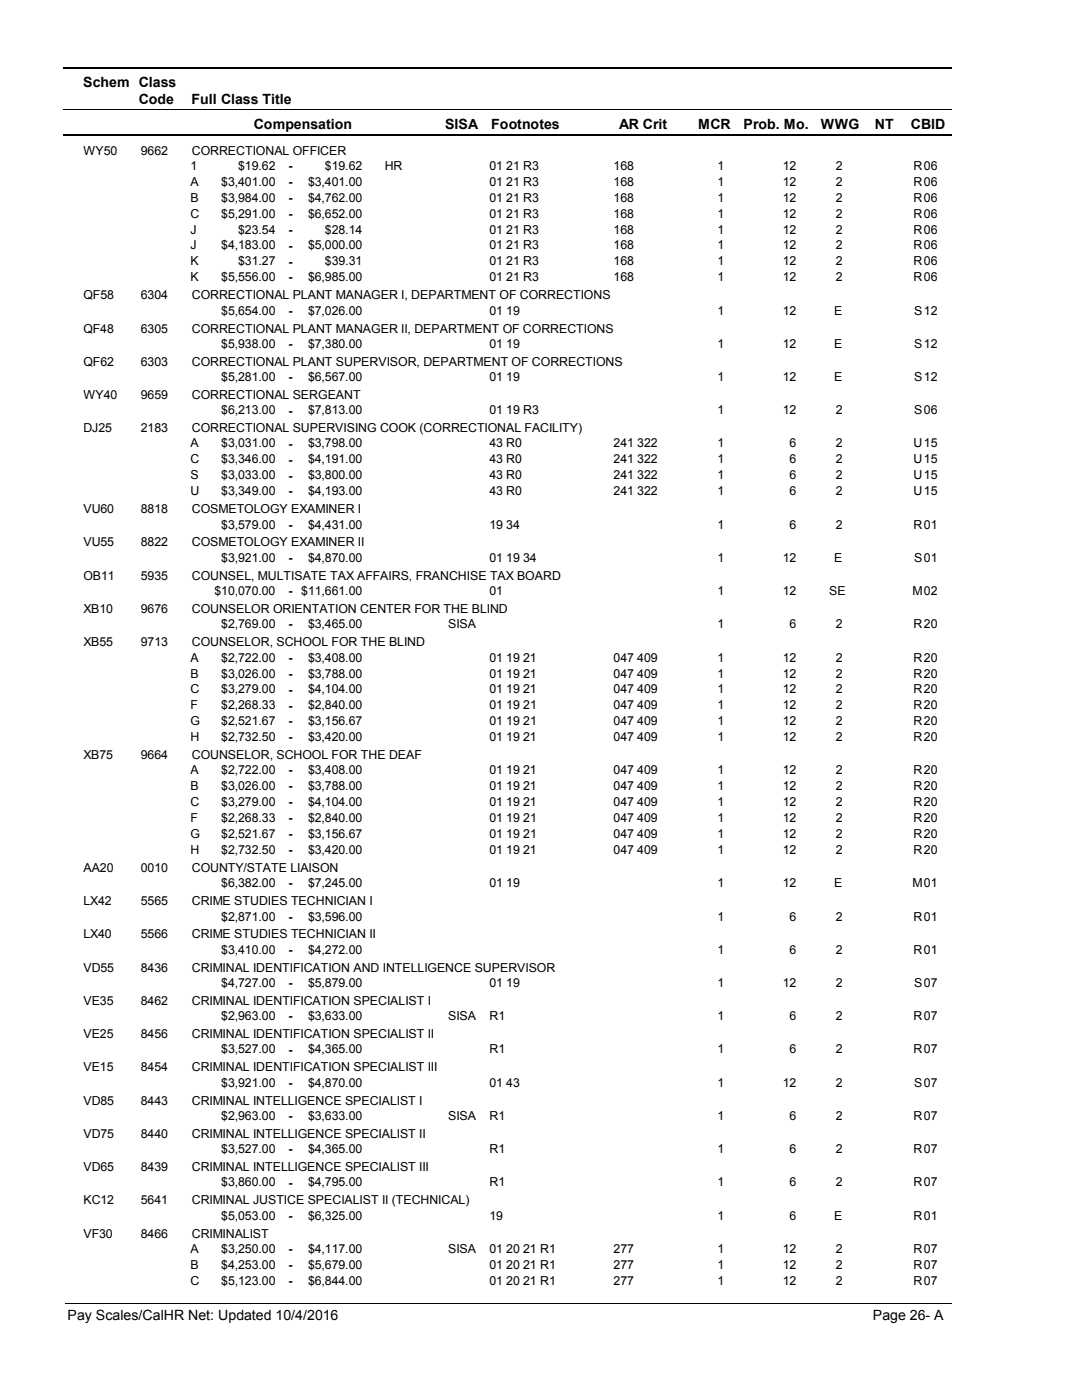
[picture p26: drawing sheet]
<svg xmlns="http://www.w3.org/2000/svg" width="216mm" height="279mm" viewBox="0 0 216 279" stroke-linecap="round" stroke-linejoin="round" font-family="sans-serif">
<defs><g id="words">
<g font-size="2.8">
<text x="16.6" y="17.3">Schem Class</text>
<text x="27.7" y="20.7">Code</text>
<text x="38.2" y="20.7">Full Class Title</text>
<text x="50.6" y="25.7">Compensation</text>
<text x="88.7" y="25.7">SISA</text>
<text x="98" y="25.7">Footnotes</text>
<text x="123.5" y="25.7">AR Crit</text>
<text x="139.2" y="25.7">MCR</text>
<text x="148.3" y="25.7">Prob. Mo.</text>
<text x="163.7" y="25.7">WWG</text>
<text x="174.5" y="25.7">NT</text>
<text x="181.6" y="25.7">CBID</text>
<text x="13.5" y="263.5">Pay Scales/CalHR Net: Updated 10/4/2016</text>
<text x="174.1" y="263.5">Page 26- A</text>
</g>
<g font-size="2.5">
<text x="16.6" y="30.8">WY50</text>
<text x="28.1" y="30.8">9662</text>
<text x="38" y="33.9">1</text>
<text x="38.2" y="30.8">CORRECTIONAL OFFICER</text>
<text x="47.5" y="33.9">$19.62</text>
<text x="57.5" y="33.9">-</text>
<text x="64.8" y="33.9">$19.62</text>
<text x="76.7" y="33.9">HR</text>
<text x="97.6" y="33.9">01 21 R3</text>
<text x="122.4" y="33.9">168</text>
<text x="143.1" y="33.9">1</text>
<text x="156.1" y="33.9">12</text>
<text x="166.6" y="33.9">2</text>
<text x="182.2" y="33.9">R</text>
<text x="184.2" y="33.9">06</text>
<text x="38" y="37.1">A</text>
<text x="38" y="40.3">B</text>
<text x="44.1" y="37.1">$3,401.00</text>
<text x="44.1" y="40.3">$3,984.00</text>
<text x="57.5" y="37.1">-</text>
<text x="57.5" y="40.3">-</text>
<text x="61.4" y="37.1">$3,401.00</text>
<text x="61.4" y="40.3">$4,762.00</text>
<text x="97.6" y="37.1">01 21 R3</text>
<text x="97.6" y="40.3">01 21 R3</text>
<text x="122.4" y="37.1">168</text>
<text x="122.4" y="40.3">168</text>
<text x="143.1" y="37.1">1</text>
<text x="143.1" y="40.3">1</text>
<text x="156.1" y="37.1">12</text>
<text x="156.1" y="40.3">12</text>
<text x="166.6" y="37.1">2</text>
<text x="166.6" y="40.3">2</text>
<text x="182.2" y="37.1">R</text>
<text x="182.2" y="40.3">R</text>
<text x="184.2" y="37.1">06</text>
<text x="184.2" y="40.3">06</text>
<text x="38" y="43.4">C</text>
<text x="38" y="46.6">J</text>
<text x="44.1" y="43.4">$5,291.00</text>
<text x="47.5" y="46.6">$23.54</text>
<text x="57.5" y="43.5">-</text>
<text x="57.5" y="46.7">-</text>
<text x="61.4" y="43.4">$6,652.00</text>
<text x="64.8" y="46.6">$28.14</text>
<text x="97.6" y="43.4">01 21 R3</text>
<text x="97.6" y="46.6">01 21 R3</text>
<text x="122.4" y="43.4">168</text>
<text x="122.4" y="46.6">168</text>
<text x="143.1" y="43.4">1</text>
<text x="143.1" y="46.6">1</text>
<text x="156.1" y="43.4">12</text>
<text x="156.1" y="46.6">12</text>
<text x="166.6" y="43.4">2</text>
<text x="166.6" y="46.6">2</text>
<text x="182.2" y="43.4">R</text>
<text x="182.2" y="46.6">R</text>
<text x="184.2" y="43.4">06</text>
<text x="184.2" y="46.6">06</text>
<text x="38" y="49.8">J</text>
<text x="38" y="53">K</text>
<text x="44.1" y="49.8">$4,183.00</text>
<text x="47.5" y="53">$31.27</text>
<text x="57.5" y="49.8">-</text>
<text x="57.5" y="53">-</text>
<text x="61.4" y="49.8">$5,000.00</text>
<text x="64.8" y="53">$39.31</text>
<text x="97.6" y="49.8">01 21 R3</text>
<text x="97.6" y="53">01 21 R3</text>
<text x="122.4" y="49.8">168</text>
<text x="122.4" y="53">168</text>
<text x="143.1" y="49.8">1</text>
<text x="143.1" y="53">1</text>
<text x="156.1" y="49.8">12</text>
<text x="156.1" y="53">12</text>
<text x="166.6" y="49.8">2</text>
<text x="166.6" y="53">2</text>
<text x="182.2" y="49.8">R</text>
<text x="182.2" y="53">R</text>
<text x="184.2" y="49.8">06</text>
<text x="184.2" y="53">06</text>
<text x="16.6" y="59.7">QF58</text>
<text x="28.1" y="59.7">6304</text>
<text x="38" y="56.1">K</text>
<text x="38.2" y="59.7">CORRECTIONAL PLANT MANAGER I, DEPARTMENT OF CORRECTIONS</text>
<text x="44.1" y="56.1">$5,556.00</text>
<text x="57.5" y="56.2">-</text>
<text x="61.4" y="56.1">$6,985.00</text>
<text x="97.6" y="56.1">01 21 R3</text>
<text x="122.4" y="56.1">168</text>
<text x="143.1" y="56.1">1</text>
<text x="156.1" y="56.1">12</text>
<text x="166.6" y="56.1">2</text>
<text x="182.2" y="56.1">R</text>
<text x="184.2" y="56.1">06</text>
<text x="44.1" y="62.8">$5,654.00</text>
<text x="57.5" y="62.8">-</text>
<text x="61.4" y="62.8">$7,026.00</text>
<text x="97.6" y="62.8">01 19</text>
<text x="143.1" y="62.8">1</text>
<text x="156.1" y="62.8">12</text>
<text x="166.3" y="62.8">E</text>
<text x="182.3" y="62.8">S</text>
<text x="184.2" y="62.8">12</text>
<text x="16.6" y="66.4">QF48</text>
<text x="28.1" y="66.4">6305</text>
<text x="38.2" y="66.4">CORRECTIONAL PLANT MANAGER II, DEPARTMENT OF CORRECTIONS</text>
<text x="44.1" y="69.4">$5,938.00</text>
<text x="57.5" y="69.4">-</text>
<text x="61.4" y="69.4">$7,380.00</text>
<text x="97.6" y="69.4">01 19</text>
<text x="143.1" y="69.4">1</text>
<text x="156.1" y="69.4">12</text>
<text x="166.3" y="69.4">E</text>
<text x="182.3" y="69.4">S</text>
<text x="184.2" y="69.4">12</text>
<text x="16.6" y="73">QF62</text>
<text x="28.1" y="73">6303</text>
<text x="38.2" y="73">CORRECTIONAL PLANT SUPERVISOR, DEPARTMENT OF CORRECTIONS</text>
<text x="44.1" y="76.1">$5,281.00</text>
<text x="57.5" y="76.1">-</text>
<text x="61.4" y="76.1">$6,567.00</text>
<text x="97.6" y="76.1">01 19</text>
<text x="143.1" y="76.1">1</text>
<text x="156.1" y="76.1">12</text>
<text x="166.3" y="76.1">E</text>
<text x="182.3" y="76.1">S</text>
<text x="184.2" y="76.1">12</text>
<text x="16.6" y="79.6">WY40</text>
<text x="28.1" y="79.6">9659</text>
<text x="38.2" y="79.6">CORRECTIONAL SERGEANT</text>
<text x="44.1" y="82.7">$6,213.00</text>
<text x="57.5" y="82.7">-</text>
<text x="61.4" y="82.7">$7,813.00</text>
<text x="97.6" y="82.7">01 19 R3</text>
<text x="143.1" y="82.7">1</text>
<text x="156.1" y="82.7">12</text>
<text x="166.6" y="82.7">2</text>
<text x="182.3" y="82.7">S</text>
<text x="184.2" y="82.7">06</text>
<text x="16.6" y="86.3">DJ25</text>
<text x="28.1" y="86.3">2183</text>
<text x="38" y="89.3">A</text>
<text x="38.2" y="86.3">CORRECTIONAL SUPERVISING COOK (CORRECTIONAL FACILITY)</text>
<text x="44.1" y="89.3">$3,031.00</text>
<text x="57.5" y="89.3">-</text>
<text x="61.4" y="89.3">$3,798.00</text>
<text x="97.6" y="89.3">43 R0</text>
<text x="122.4" y="89.3">241 322</text>
<text x="143.1" y="89.3">1</text>
<text x="157.5" y="89.3">6</text>
<text x="166.6" y="89.3">2</text>
<text x="182.2" y="89.3">U</text>
<text x="184.2" y="89.3">15</text>
<text x="38" y="92.5">C</text>
<text x="38" y="95.7">S</text>
<text x="44.1" y="92.5">$3,346.00</text>
<text x="44.1" y="95.7">$3,033.00</text>
<text x="57.5" y="92.5">-</text>
<text x="57.5" y="95.7">-</text>
<text x="61.4" y="92.5">$4,191.00</text>
<text x="61.4" y="95.7">$3,800.00</text>
<text x="97.6" y="92.5">43 R0</text>
<text x="97.6" y="95.7">43 R0</text>
<text x="122.4" y="92.5">241 322</text>
<text x="122.4" y="95.7">241 322</text>
<text x="143.1" y="92.5">1</text>
<text x="143.1" y="95.7">1</text>
<text x="157.5" y="92.5">6</text>
<text x="157.5" y="95.7">6</text>
<text x="166.6" y="92.5">2</text>
<text x="166.6" y="95.7">2</text>
<text x="182.2" y="92.5">U</text>
<text x="182.2" y="95.7">U</text>
<text x="184.2" y="92.5">15</text>
<text x="184.2" y="95.7">15</text>
<text x="38" y="98.8">U</text>
<text x="44.1" y="98.8">$3,349.00</text>
<text x="57.5" y="98.9">-</text>
<text x="61.4" y="98.8">$4,193.00</text>
<text x="97.6" y="98.8">43 R0</text>
<text x="122.4" y="98.8">241 322</text>
<text x="143.1" y="98.8">1</text>
<text x="157.5" y="98.8">6</text>
<text x="166.6" y="98.8">2</text>
<text x="182.2" y="98.8">U</text>
<text x="184.2" y="98.8">15</text>
<text x="16.6" y="102.4">VU60</text>
<text x="28.1" y="102.4">8818</text>
<text x="38.2" y="102.4">COSMETOLOGY EXAMINER I</text>
<text x="44.1" y="105.5">$3,579.00</text>
<text x="57.5" y="105.5">-</text>
<text x="61.4" y="105.5">$4,431.00</text>
<text x="97.6" y="105.5">19 34</text>
<text x="143.1" y="105.5">1</text>
<text x="157.5" y="105.5">6</text>
<text x="166.6" y="105.5">2</text>
<text x="182.2" y="105.5">R</text>
<text x="184.2" y="105.5">01</text>
<text x="16.6" y="109.1">VU55</text>
<text x="28.1" y="109.1">8822</text>
<text x="38.2" y="109.1">COSMETOLOGY EXAMINER II</text>
<text x="44.1" y="112.1">$3,921.00</text>
<text x="57.5" y="112.2">-</text>
<text x="61.4" y="112.1">$4,870.00</text>
<text x="97.6" y="112.1">01 19 34</text>
<text x="143.1" y="112.1">1</text>
<text x="156.1" y="112.1">12</text>
<text x="166.3" y="112.1">E</text>
<text x="182.3" y="112.1">S</text>
<text x="184.2" y="112.1">01</text>
<text x="16.6" y="115.7">OB11</text>
<text x="28.1" y="115.7">5935</text>
<text x="38.2" y="115.7">COUNSEL, MULTISATE TAX AFFAIRS, FRANCHISE TAX BOARD</text>
<text x="42.8" y="118.7">$10,070.00</text>
<text x="57.5" y="118.8">-</text>
<text x="60.1" y="118.7">$11,661.00</text>
<text x="97.6" y="118.7">01</text>
<text x="143.1" y="118.7">1</text>
<text x="156.1" y="118.7">12</text>
<text x="165.4" y="118.7">SE</text>
<text x="181.9" y="118.7">M</text>
<text x="184.2" y="118.7">02</text>
<text x="16.6" y="122.3">XB10</text>
<text x="28.1" y="122.3">9676</text>
<text x="38.2" y="122.3">COUNSELOR ORIENTATION CENTER FOR THE BLIND</text>
<text x="44.1" y="125.4">$2,769.00</text>
<text x="57.5" y="125.4">-</text>
<text x="61.4" y="125.4">$3,465.00</text>
<text x="89.4" y="125.4">SISA</text>
<text x="143.1" y="125.4">1</text>
<text x="157.5" y="125.4">6</text>
<text x="166.6" y="125.4">2</text>
<text x="182.2" y="125.4">R</text>
<text x="184.2" y="125.4">20</text>
<text x="16.6" y="129">XB55</text>
<text x="28.1" y="129">9713</text>
<text x="38.2" y="129">COUNSELOR, SCHOOL FOR THE BLIND</text>
<text x="38" y="132.1">A</text>
<text x="38" y="135.2">B</text>
<text x="44.1" y="132.1">$2,722.00</text>
<text x="44.1" y="135.2">$3,026.00</text>
<text x="57.5" y="132.1">-</text>
<text x="57.5" y="135.3">-</text>
<text x="61.4" y="132.1">$3,408.00</text>
<text x="61.4" y="135.2">$3,788.00</text>
<text x="97.6" y="132.1">01 19 21</text>
<text x="97.6" y="135.2">01 19 21</text>
<text x="122.4" y="132.1">047 409</text>
<text x="122.4" y="135.2">047 409</text>
<text x="143.1" y="132.1">1</text>
<text x="143.1" y="135.2">1</text>
<text x="156.1" y="132.1">12</text>
<text x="156.1" y="135.2">12</text>
<text x="166.6" y="132.1">2</text>
<text x="166.6" y="135.2">2</text>
<text x="182.2" y="132.1">R</text>
<text x="182.2" y="135.2">R</text>
<text x="184.2" y="132.1">20</text>
<text x="184.2" y="135.2">20</text>
<text x="38" y="138.4">C</text>
<text x="38" y="141.6">F</text>
<text x="44.1" y="138.4">$3,279.00</text>
<text x="44.1" y="141.6">$2,268.33</text>
<text x="57.5" y="138.4">-</text>
<text x="57.5" y="141.6">-</text>
<text x="61.4" y="138.4">$4,104.00</text>
<text x="61.4" y="141.6">$2,840.00</text>
<text x="97.6" y="138.4">01 19 21</text>
<text x="97.6" y="141.6">01 19 21</text>
<text x="122.4" y="138.4">047 409</text>
<text x="122.4" y="141.6">047 409</text>
<text x="143.1" y="138.4">1</text>
<text x="143.1" y="141.6">1</text>
<text x="156.1" y="138.4">12</text>
<text x="156.1" y="141.6">12</text>
<text x="166.6" y="138.4">2</text>
<text x="166.6" y="141.6">2</text>
<text x="182.2" y="138.4">R</text>
<text x="182.2" y="141.6">R</text>
<text x="184.2" y="138.4">20</text>
<text x="184.2" y="141.6">20</text>
<text x="38" y="144.8">G</text>
<text x="38" y="147.9">H</text>
<text x="44.1" y="144.8">$2,521.67</text>
<text x="44.1" y="147.9">$2,732.50</text>
<text x="57.5" y="144.8">-</text>
<text x="57.5" y="148">-</text>
<text x="61.4" y="144.8">$3,156.67</text>
<text x="61.4" y="147.9">$3,420.00</text>
<text x="97.6" y="144.8">01 19 21</text>
<text x="97.6" y="147.9">01 19 21</text>
<text x="122.4" y="144.8">047 409</text>
<text x="122.4" y="147.9">047 409</text>
<text x="143.1" y="144.8">1</text>
<text x="143.1" y="147.9">1</text>
<text x="156.1" y="144.8">12</text>
<text x="156.1" y="147.9">12</text>
<text x="166.6" y="144.8">2</text>
<text x="166.6" y="147.9">2</text>
<text x="182.2" y="144.8">R</text>
<text x="182.2" y="147.9">R</text>
<text x="184.2" y="144.8">20</text>
<text x="184.2" y="147.9">20</text>
<text x="16.6" y="151.5">XB75</text>
<text x="28.1" y="151.5">9664</text>
<text x="38" y="154.5">A</text>
<text x="38.2" y="151.5">COUNSELOR, SCHOOL FOR THE DEAF</text>
<text x="44.1" y="154.5">$2,722.00</text>
<text x="57.5" y="154.6">-</text>
<text x="61.4" y="154.5">$3,408.00</text>
<text x="97.6" y="154.5">01 19 21</text>
<text x="122.4" y="154.5">047 409</text>
<text x="143.1" y="154.5">1</text>
<text x="156.1" y="154.5">12</text>
<text x="166.6" y="154.5">2</text>
<text x="182.2" y="154.5">R</text>
<text x="184.2" y="154.5">20</text>
<text x="38" y="157.7">B</text>
<text x="38" y="160.9">C</text>
<text x="44.1" y="157.7">$3,026.00</text>
<text x="44.1" y="160.9">$3,279.00</text>
<text x="57.5" y="157.8">-</text>
<text x="57.5" y="160.9">-</text>
<text x="61.4" y="157.7">$3,788.00</text>
<text x="61.4" y="160.9">$4,104.00</text>
<text x="97.6" y="157.7">01 19 21</text>
<text x="97.6" y="160.9">01 19 21</text>
<text x="122.4" y="157.7">047 409</text>
<text x="122.4" y="160.9">047 409</text>
<text x="143.1" y="157.7">1</text>
<text x="143.1" y="160.9">1</text>
<text x="156.1" y="157.7">12</text>
<text x="156.1" y="160.9">12</text>
<text x="166.6" y="157.7">2</text>
<text x="166.6" y="160.9">2</text>
<text x="182.2" y="157.7">R</text>
<text x="182.2" y="160.9">R</text>
<text x="184.2" y="157.7">20</text>
<text x="184.2" y="160.9">20</text>
<text x="38" y="164.1">F</text>
<text x="38" y="167.2">G</text>
<text x="44.1" y="164.1">$2,268.33</text>
<text x="44.1" y="167.2">$2,521.67</text>
<text x="57.5" y="164.1">-</text>
<text x="57.5" y="167.3">-</text>
<text x="61.4" y="164.1">$2,840.00</text>
<text x="61.4" y="167.2">$3,156.67</text>
<text x="97.6" y="164.1">01 19 21</text>
<text x="97.6" y="167.2">01 19 21</text>
<text x="122.4" y="164.1">047 409</text>
<text x="122.4" y="167.2">047 409</text>
<text x="143.1" y="164.1">1</text>
<text x="143.1" y="167.2">1</text>
<text x="156.1" y="164.1">12</text>
<text x="156.1" y="167.2">12</text>
<text x="166.6" y="164.1">2</text>
<text x="166.6" y="167.2">2</text>
<text x="182.2" y="164.1">R</text>
<text x="182.2" y="167.2">R</text>
<text x="184.2" y="164.1">20</text>
<text x="184.2" y="167.2">20</text>
<text x="38" y="170.4">H</text>
<text x="44.1" y="170.4">$2,732.50</text>
<text x="57.5" y="170.5">-</text>
<text x="61.4" y="170.4">$3,420.00</text>
<text x="97.6" y="170.4">01 19 21</text>
<text x="122.4" y="170.4">047 409</text>
<text x="143.1" y="170.4">1</text>
<text x="156.1" y="170.4">12</text>
<text x="166.6" y="170.4">2</text>
<text x="182.2" y="170.4">R</text>
<text x="184.2" y="170.4">20</text>
<text x="16.6" y="174">AA20</text>
<text x="28.1" y="174">0010</text>
<text x="38.2" y="174">COUNTY/STATE LIAISON</text>
<text x="44.1" y="177.1">$6,382.00</text>
<text x="57.5" y="177.1">-</text>
<text x="61.4" y="177.1">$7,245.00</text>
<text x="97.6" y="177.1">01 19</text>
<text x="143.1" y="177.1">1</text>
<text x="156.1" y="177.1">12</text>
<text x="166.3" y="177.1">E</text>
<text x="181.9" y="177.1">M</text>
<text x="184.2" y="177.1">01</text>
<text x="16.6" y="180.7">LX42</text>
<text x="28.1" y="180.7">5565</text>
<text x="38.2" y="180.7">CRIME STUDIES TECHNICIAN I</text>
<text x="44.1" y="183.7">$2,871.00</text>
<text x="57.5" y="183.8">-</text>
<text x="61.4" y="183.7">$3,596.00</text>
<text x="143.1" y="183.7">1</text>
<text x="157.5" y="183.7">6</text>
<text x="166.6" y="183.7">2</text>
<text x="182.2" y="183.7">R</text>
<text x="184.2" y="183.7">01</text>
<text x="16.6" y="187.3">LX40</text>
<text x="28.1" y="187.3">5566</text>
<text x="38.2" y="187.3">CRIME STUDIES TECHNICIAN II</text>
<text x="44.1" y="190.3">$3,410.00</text>
<text x="57.5" y="190.4">-</text>
<text x="61.4" y="190.3">$4,272.00</text>
<text x="143.1" y="190.3">1</text>
<text x="157.5" y="190.3">6</text>
<text x="166.6" y="190.3">2</text>
<text x="182.2" y="190.3">R</text>
<text x="184.2" y="190.3">01</text>
<text x="16.6" y="193.9">VD55</text>
<text x="28.1" y="193.9">8436</text>
<text x="38.2" y="193.9">CRIMINAL IDENTIFICATION AND INTELLIGENCE SUPERVISOR</text>
<text x="44.1" y="197">$4,727.00</text>
<text x="57.5" y="197">-</text>
<text x="61.4" y="197">$5,879.00</text>
<text x="97.6" y="197">01 19</text>
<text x="143.1" y="197">1</text>
<text x="156.1" y="197">12</text>
<text x="166.6" y="197">2</text>
<text x="182.3" y="197">S</text>
<text x="184.2" y="197">07</text>
<text x="16.6" y="200.6">VE35</text>
<text x="28.1" y="200.6">8462</text>
<text x="38.2" y="200.6">CRIMINAL IDENTIFICATION SPECIALIST I</text>
<text x="44.1" y="203.6">$2,963.00</text>
<text x="57.5" y="203.7">-</text>
<text x="61.4" y="203.6">$3,633.00</text>
<text x="89.4" y="203.6">SISA</text>
<text x="97.6" y="203.6">R1</text>
<text x="143.1" y="203.6">1</text>
<text x="157.5" y="203.6">6</text>
<text x="166.6" y="203.6">2</text>
<text x="182.2" y="203.6">R</text>
<text x="184.2" y="203.6">07</text>
<text x="16.6" y="207.2">VE25</text>
<text x="28.1" y="207.2">8456</text>
<text x="38.2" y="207.2">CRIMINAL IDENTIFICATION SPECIALIST II</text>
<text x="16.6" y="213.8">VE15</text>
<text x="28.1" y="213.8">8454</text>
<text x="38.2" y="213.8">CRIMINAL IDENTIFICATION SPECIALIST III</text>
<text x="44.1" y="210.2">$3,527.00</text>
<text x="57.5" y="210.3">-</text>
<text x="61.4" y="210.2">$4,365.00</text>
<text x="97.6" y="210.2">R1</text>
<text x="143.1" y="210.2">1</text>
<text x="157.5" y="210.2">6</text>
<text x="166.6" y="210.2">2</text>
<text x="182.2" y="210.2">R</text>
<text x="184.2" y="210.2">07</text>
<text x="16.6" y="220.5">VD85</text>
<text x="28.1" y="220.5">8443</text>
<text x="38.2" y="220.5">CRIMINAL INTELLIGENCE SPECIALIST I</text>
<text x="44.1" y="216.9">$3,921.00</text>
<text x="57.5" y="216.9">-</text>
<text x="61.4" y="216.9">$4,870.00</text>
<text x="97.6" y="216.9">01 43</text>
<text x="143.1" y="216.9">1</text>
<text x="156.1" y="216.9">12</text>
<text x="166.6" y="216.9">2</text>
<text x="182.3" y="216.9">S</text>
<text x="184.2" y="216.9">07</text>
<text x="16.6" y="227.1">VD75</text>
<text x="28.1" y="227.1">8440</text>
<text x="38.2" y="227.1">CRIMINAL INTELLIGENCE SPECIALIST II</text>
<text x="44.1" y="223.5">$2,963.00</text>
<text x="57.5" y="223.6">-</text>
<text x="61.4" y="223.5">$3,633.00</text>
<text x="89.4" y="223.5">SISA</text>
<text x="97.6" y="223.5">R1</text>
<text x="143.1" y="223.5">1</text>
<text x="157.5" y="223.5">6</text>
<text x="166.6" y="223.5">2</text>
<text x="182.2" y="223.5">R</text>
<text x="184.2" y="223.5">07</text>
<text x="16.6" y="233.7">VD65</text>
<text x="28.1" y="233.7">8439</text>
<text x="38.2" y="233.7">CRIMINAL INTELLIGENCE SPECIALIST III</text>
<text x="44.1" y="230.2">$3,527.00</text>
<text x="57.5" y="230.2">-</text>
<text x="61.4" y="230.2">$4,365.00</text>
<text x="97.6" y="230.2">R1</text>
<text x="143.1" y="230.2">1</text>
<text x="157.5" y="230.2">6</text>
<text x="166.6" y="230.2">2</text>
<text x="182.2" y="230.2">R</text>
<text x="184.2" y="230.2">07</text>
<text x="44.1" y="236.8">$3,860.00</text>
<text x="57.5" y="236.8">-</text>
<text x="61.4" y="236.8">$4,795.00</text>
<text x="97.6" y="236.8">R1</text>
<text x="143.1" y="236.8">1</text>
<text x="157.5" y="236.8">6</text>
<text x="166.6" y="236.8">2</text>
<text x="182.2" y="236.8">R</text>
<text x="184.2" y="236.8">07</text>
<text x="16.6" y="240.4">KC12</text>
<text x="28.1" y="240.4">5641</text>
<text x="38.2" y="240.4">CRIMINAL JUSTICE SPECIALIST II (TECHNICAL)</text>
<text x="44.1" y="243.4">$5,053.00</text>
<text x="57.5" y="243.5">-</text>
<text x="61.4" y="243.4">$6,325.00</text>
<text x="97.6" y="243.4">19</text>
<text x="143.1" y="243.4">1</text>
<text x="157.5" y="243.4">6</text>
<text x="166.3" y="243.4">E</text>
<text x="182.2" y="243.4">R</text>
<text x="184.2" y="243.4">01</text>
<text x="16.6" y="247">VF30</text>
<text x="28.1" y="247">8466</text>
<text x="38" y="250.1">A</text>
<text x="38.2" y="247">CRIMINALIST</text>
<text x="44.1" y="250.1">$3,250.00</text>
<text x="57.5" y="250.1">-</text>
<text x="61.4" y="250.1">$4,117.00</text>
<text x="89.4" y="250.1">SISA</text>
<text x="97.6" y="250.1">01 20 21 R1</text>
<text x="122.4" y="250.1">277</text>
<text x="143.1" y="250.1">1</text>
<text x="156.1" y="250.1">12</text>
<text x="166.6" y="250.1">2</text>
<text x="182.2" y="250.1">R</text>
<text x="184.2" y="250.1">07</text>
<text x="38" y="253.2">B</text>
<text x="38" y="256.4">C</text>
<text x="44.1" y="253.2">$4,253.00</text>
<text x="44.1" y="256.4">$5,123.00</text>
<text x="57.5" y="253.3">-</text>
<text x="57.5" y="256.4">-</text>
<text x="61.4" y="253.2">$5,679.00</text>
<text x="61.4" y="256.4">$6,844.00</text>
<text x="97.6" y="253.2">01 20 21 R1</text>
<text x="97.6" y="256.4">01 20 21 R1</text>
<text x="122.4" y="253.2">277</text>
<text x="122.4" y="256.4">277</text>
<text x="143.1" y="253.2">1</text>
<text x="143.1" y="256.4">1</text>
<text x="156.1" y="253.2">12</text>
<text x="156.1" y="256.4">12</text>
<text x="166.6" y="253.2">2</text>
<text x="166.6" y="256.4">2</text>
<text x="182.2" y="253.2">R</text>
<text x="182.2" y="256.4">R</text>
<text x="184.2" y="253.2">07</text>
<text x="184.2" y="256.4">07</text>
</g>
</g></defs>
<path d="M12.7 13.5h177.1" fill="none" stroke="#000" stroke-width=".36"/>
<path d="M12.7 21.9h177.1" fill="none" stroke="#000" stroke-width=".2"/>
<path d="M12.7 27h177.1" fill="none" stroke="#000" stroke-width=".35"/>
<g fill="#fff">
<path d="M40.4 31.3h16.2v3h-16.2z" fill-rule="evenodd"/>
<path d="M183.9 31.3h4.1v3h-4.1z" fill-rule="evenodd"/>
<path d="M40.4 34.5h16.2v3h-16.2z" fill-rule="evenodd"/>
<path d="M183.9 34.5h4.1v3h-4.1z" fill-rule="evenodd"/>
<path d="M40.4 37.7h16.2v2.9h-16.2z" fill-rule="evenodd"/>
<path d="M183.9 37.7h4.1v2.9h-4.1z" fill-rule="evenodd"/>
<path d="M40.4 40.8h16.2v3h-16.2z" fill-rule="evenodd"/>
<path d="M183.9 40.8h4.1v3h-4.1z" fill-rule="evenodd"/>
<path d="M40.4 44h16.2v3h-16.2z" fill-rule="evenodd"/>
<path d="M183.9 44h4.1v3h-4.1z" fill-rule="evenodd"/>
<path d="M40.4 47.2h16.2v3h-16.2z" fill-rule="evenodd"/>
<path d="M183.9 47.2h4.1v3h-4.1z" fill-rule="evenodd"/>
<path d="M40.4 50.4h16.2v2.9h-16.2z" fill-rule="evenodd"/>
<path d="M183.9 50.4h4.1v2.9h-4.1z" fill-rule="evenodd"/>
<path d="M40.4 53.5h16.2v3h-16.2z" fill-rule="evenodd"/>
<path d="M183.9 53.5h4.1v3h-4.1z" fill-rule="evenodd"/>
<path d="M40.4 60.2h16.2v3h-16.2z" fill-rule="evenodd"/>
<path d="M183.9 60.2h4.1v3h-4.1z" fill-rule="evenodd"/>
<path d="M40.4 66.8h16.2v3h-16.2z" fill-rule="evenodd"/>
<path d="M183.9 66.8h4.1v3h-4.1z" fill-rule="evenodd"/>
<path d="M40.4 73.4h16.2v3h-16.2z" fill-rule="evenodd"/>
<path d="M183.9 73.4h4.1v3h-4.1z" fill-rule="evenodd"/>
<path d="M40.4 80.1h16.2v3h-16.2z" fill-rule="evenodd"/>
<path d="M183.9 80.1h4.1v3h-4.1z" fill-rule="evenodd"/>
<path d="M40.4 86.7h16.2v3h-16.2z" fill-rule="evenodd"/>
<path d="M183.9 86.7h4.1v3h-4.1z" fill-rule="evenodd"/>
<path d="M40.4 89.9h16.2v3h-16.2z" fill-rule="evenodd"/>
<path d="M183.9 89.9h4.1v3h-4.1z" fill-rule="evenodd"/>
<path d="M40.4 93.1h16.2v2.9h-16.2z" fill-rule="evenodd"/>
<path d="M183.9 93.1h4.1v2.9h-4.1z" fill-rule="evenodd"/>
<path d="M40.4 96.2h16.2v3h-16.2z" fill-rule="evenodd"/>
<path d="M183.9 96.2h4.1v3h-4.1z" fill-rule="evenodd"/>
<path d="M40.4 102.9h16.2v3h-16.2z" fill-rule="evenodd"/>
<path d="M183.9 102.9h4.1v3h-4.1z" fill-rule="evenodd"/>
<path d="M40.4 109.5h16.2v3h-16.2z" fill-rule="evenodd"/>
<path d="M183.9 109.5h4.1v3h-4.1z" fill-rule="evenodd"/>
<path d="M40.4 116.1h16.2v3h-16.2z" fill-rule="evenodd"/>
<path d="M183.9 116.1h4.1v3h-4.1z" fill-rule="evenodd"/>
<path d="M40.4 122.8h16.2v3h-16.2z" fill-rule="evenodd"/>
<path d="M183.9 122.8h4.1v3h-4.1z" fill-rule="evenodd"/>
<path d="M40.4 129.4h16.2v3h-16.2z" fill-rule="evenodd"/>
<path d="M183.9 129.4h4.1v3h-4.1z" fill-rule="evenodd"/>
<path d="M40.4 132.6h16.2v3h-16.2z" fill-rule="evenodd"/>
<path d="M183.9 132.6h4.1v3h-4.1z" fill-rule="evenodd"/>
<path d="M40.4 135.8h16.2v3h-16.2z" fill-rule="evenodd"/>
<path d="M183.9 135.8h4.1v3h-4.1z" fill-rule="evenodd"/>
<path d="M40.4 139h16.2v3h-16.2z" fill-rule="evenodd"/>
<path d="M183.9 139h4.1v3h-4.1z" fill-rule="evenodd"/>
<path d="M40.4 142.1h16.2v3h-16.2z" fill-rule="evenodd"/>
<path d="M183.9 142.1h4.1v3h-4.1z" fill-rule="evenodd"/>
<path d="M40.4 145.3h16.2v3h-16.2z" fill-rule="evenodd"/>
<path d="M183.9 145.3h4.1v3h-4.1z" fill-rule="evenodd"/>
<path d="M40.4 151.9h16.2v3h-16.2z" fill-rule="evenodd"/>
<path d="M183.9 151.9h4.1v3h-4.1z" fill-rule="evenodd"/>
<path d="M40.4 155.1h16.2v3h-16.2z" fill-rule="evenodd"/>
<path d="M183.9 155.1h4.1v3h-4.1z" fill-rule="evenodd"/>
<path d="M40.4 158.3h16.2v3h-16.2z" fill-rule="evenodd"/>
<path d="M183.9 158.3h4.1v3h-4.1z" fill-rule="evenodd"/>
<path d="M40.4 161.5h16.2v2.9h-16.2z" fill-rule="evenodd"/>
<path d="M183.9 161.5h4.1v2.9h-4.1z" fill-rule="evenodd"/>
<path d="M40.4 164.6h16.2v3h-16.2z" fill-rule="evenodd"/>
<path d="M183.9 164.6h4.1v3h-4.1z" fill-rule="evenodd"/>
<path d="M40.4 167.8h16.2v3h-16.2z" fill-rule="evenodd"/>
<path d="M183.9 167.8h4.1v3h-4.1z" fill-rule="evenodd"/>
<path d="M40.4 174.5h16.2v2.9h-16.2z" fill-rule="evenodd"/>
<path d="M183.9 174.5h4.1v2.9h-4.1z" fill-rule="evenodd"/>
<path d="M40.4 181.1h16.2v3h-16.2z" fill-rule="evenodd"/>
<path d="M183.9 181.1h4.1v3h-4.1z" fill-rule="evenodd"/>
<path d="M40.4 187.7h16.2v3h-16.2z" fill-rule="evenodd"/>
<path d="M183.9 187.7h4.1v3h-4.1z" fill-rule="evenodd"/>
<path d="M40.4 194.4h16.2v3h-16.2z" fill-rule="evenodd"/>
<path d="M183.9 194.4h4.1v3h-4.1z" fill-rule="evenodd"/>
<path d="M40.4 201h16.2v3h-16.2z" fill-rule="evenodd"/>
<path d="M183.9 201h4.1v3h-4.1z" fill-rule="evenodd"/>
<path d="M40.4 207.6h16.2v3h-16.2z" fill-rule="evenodd"/>
<path d="M183.9 207.6h4.1v3h-4.1z" fill-rule="evenodd"/>
<path d="M40.4 214.3h16.2v3h-16.2z" fill-rule="evenodd"/>
<path d="M183.9 214.3h4.1v3h-4.1z" fill-rule="evenodd"/>
<path d="M40.4 220.9h16.2v3h-16.2z" fill-rule="evenodd"/>
<path d="M183.9 220.9h4.1v3h-4.1z" fill-rule="evenodd"/>
<path d="M40.4 227.5h16.2v3h-16.2z" fill-rule="evenodd"/>
<path d="M183.9 227.5h4.1v3h-4.1z" fill-rule="evenodd"/>
<path d="M40.4 234.2h16.2v3h-16.2z" fill-rule="evenodd"/>
<path d="M183.9 234.2h4.1v3h-4.1z" fill-rule="evenodd"/>
<path d="M40.4 240.8h16.2v3h-16.2z" fill-rule="evenodd"/>
<path d="M183.9 240.8h4.1v3h-4.1z" fill-rule="evenodd"/>
<path d="M40.4 247.4h16.2v3h-16.2z" fill-rule="evenodd"/>
<path d="M183.9 247.4h4.1v3h-4.1z" fill-rule="evenodd"/>
<path d="M40.4 250.6h16.2v3h-16.2z" fill-rule="evenodd"/>
<path d="M183.9 250.6h4.1v3h-4.1z" fill-rule="evenodd"/>
<path d="M40.4 253.8h16.2v3h-16.2z" fill-rule="evenodd"/>
<path d="M183.9 253.8h4.1v3h-4.1z" fill-rule="evenodd"/>
</g>
<path d="M13.1 260.1h176.7" fill="none" stroke="#000" stroke-width=".2"/>
<use href="#words"/>
</svg>
